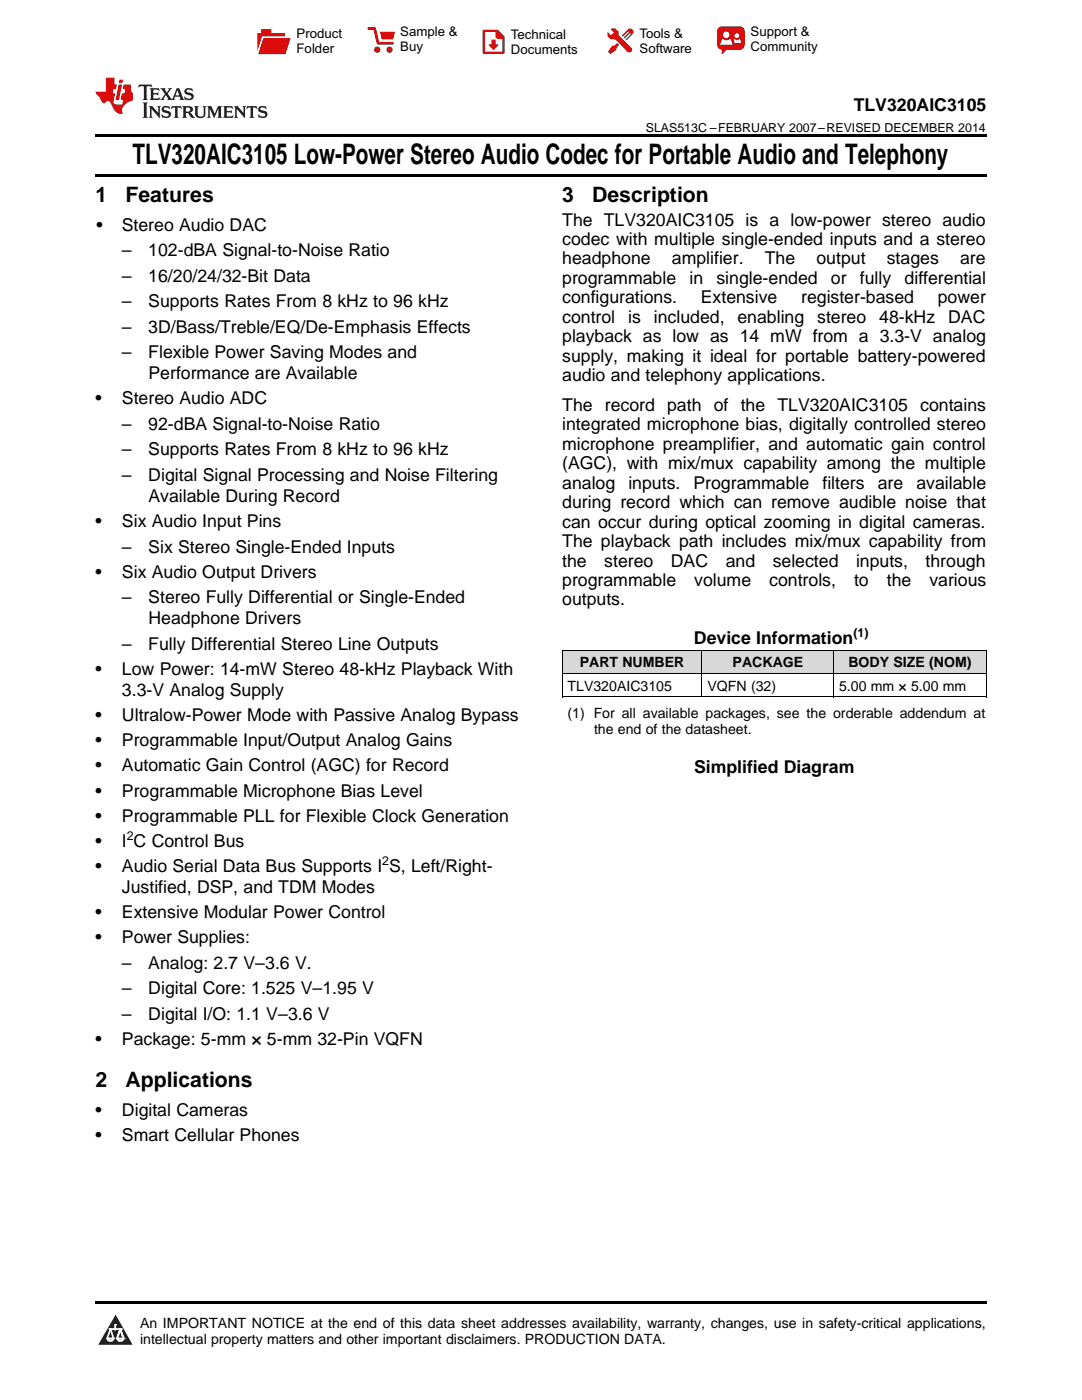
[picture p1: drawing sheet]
<svg xmlns="http://www.w3.org/2000/svg" width="216mm" height="279mm" viewBox="0 0 216 279" stroke-linecap="round" stroke-linejoin="round" font-family="sans-serif">
<defs><g id="words">
<text font-size="5.6" x="26.5" y="32.8">TLV320AIC3105 Low-Power Stereo Audio Codec for Portable Audio and Telephony</text>
<g font-size="4.2">
<text x="19" y="40.4">1</text>
<text x="25" y="40.4">Features</text>
<text x="112.2" y="40.4">3</text>
<text x="118.2" y="40.4">Description</text>
<text x="19" y="216.9">2</text>
<text x="25" y="216.9">Applications</text>
</g>
<g font-size="3.5">
<text x="170.4" y="22.2">TLV320AIC3105</text>
<text x="19.2" y="46.1">•</text>
<text x="24.3" y="46.1">Stereo Audio DAC</text>
<text x="112.2" y="45">The TLV320AIC3105 is a low-power stereo audio</text>
<text x="24.3" y="51.2">–</text>
<text x="29.6" y="51.2">102-dBA Signal-to-Noise Ratio</text>
<text x="112.2" y="48.9">codec with multiple single-ended inputs and a stereo</text>
<text x="112.2" y="52.8">headphone</text>
<text x="134.1" y="52.8">amplifier.</text>
<text x="152.6" y="52.8">The</text>
<text x="162.9" y="52.8">output</text>
<text x="176.9" y="52.8">stages</text>
<text x="191.6" y="52.8">are</text>
<text x="24.3" y="56.2">–</text>
<text x="29.6" y="56.2">16/20/24/32-Bit Data</text>
<text x="112.2" y="56.7">programmable</text>
<text x="137.6" y="56.7">in</text>
<text x="143" y="56.7">single-ended</text>
<text x="165.8" y="56.7">or</text>
<text x="171.6" y="56.7">fully</text>
<text x="180.5" y="56.7">differential</text>
<text x="24.3" y="61.3">–</text>
<text x="29.6" y="61.3">Supports Rates From 8 kHz to 96 kHz</text>
<text x="112.2" y="60.5">configurations.</text>
<text x="112.2" y="64.4">control</text>
<text x="125.3" y="64.4">is</text>
<text x="130.5" y="64.4">included,</text>
<text x="139.8" y="60.5">Extensive</text>
<text x="147.2" y="64.4">enabling</text>
<text x="159.9" y="60.5">register-based</text>
<text x="163.1" y="64.4">stereo</text>
<text x="175.4" y="64.4">48-kHz</text>
<text x="187.1" y="60.5">power</text>
<text x="189.2" y="64.4">DAC</text>
<text x="24.3" y="66.4">–</text>
<text x="24.3" y="71.5">–</text>
<text x="29.6" y="66.4">3D/Bass/Treble/EQ/De-Emphasis Effects</text>
<text x="29.6" y="71.5">Flexible Power Saving Modes and</text>
<text x="112.2" y="68.3">playback as low as 14 mW from a 3.3-V analog</text>
<text x="29.6" y="75.7">Performance are Available</text>
<text x="112.2" y="72.2">supply, making it ideal for portable battery-powered</text>
<text x="112.2" y="76.1">audio and telephony applications.</text>
<text x="19" y="80.7">•</text>
<text x="24.3" y="80.7">Stereo Audio ADC</text>
<text x="112.2" y="82">The record path of the TLV320AIC3105 contains</text>
<text x="24.3" y="85.8">–</text>
<text x="29.6" y="85.8">92-dBA Signal-to-Noise Ratio</text>
<text x="112.2" y="85.9">integrated microphone bias, digitally controlled stereo</text>
<text x="112.2" y="89.8">microphone preamplifier, and automatic gain control</text>
<text x="24.3" y="90.9">–</text>
<text x="24.3" y="96">–</text>
<text x="29.6" y="90.9">Supports Rates From 8 kHz to 96 kHz</text>
<text x="29.6" y="96">Digital Signal Processing and Noise Filtering</text>
<text x="112.2" y="93.7">(AGC), with mix/mux capability among the multiple</text>
<text x="29.6" y="100.2">Available During Record</text>
<text x="112.2" y="97.5">analog</text>
<text x="112.2" y="101.4">during record which can remove audible noise that</text>
<text x="125.4" y="97.5">inputs.</text>
<text x="138.4" y="97.5">Programmable</text>
<text x="164.1" y="97.5">filters</text>
<text x="175.2" y="97.5">are</text>
<text x="182.9" y="97.5">available</text>
<text x="19" y="105.2">•</text>
<text x="24.3" y="105.2">Six Audio Input Pins</text>
<text x="112.2" y="105.3">can occur during optical zooming in digital cameras.</text>
<text x="24.3" y="110.3">–</text>
<text x="29.6" y="110.3">Six Stereo Single-Ended Inputs</text>
<text x="112.2" y="109.2">The playback path includes mix/mux capability from</text>
<text x="112.2" y="113.1">the</text>
<text x="120.6" y="113.1">stereo</text>
<text x="133.9" y="113.1">DAC</text>
<text x="144.8" y="113.1">and</text>
<text x="154.2" y="113.1">selected</text>
<text x="170.8" y="113.1">inputs,</text>
<text x="184.7" y="113.1">through</text>
<text x="19" y="115.3">•</text>
<text x="24.3" y="115.3">Six Audio Output Drivers</text>
<text x="112.2" y="116.9">programmable</text>
<text x="138.5" y="116.9">volume</text>
<text x="153.5" y="116.9">controls,</text>
<text x="170.4" y="116.9">to</text>
<text x="176.9" y="116.9">the</text>
<text x="185.4" y="116.9">various</text>
<text x="24.3" y="120.4">–</text>
<text x="29.6" y="120.4">Stereo Fully Differential or Single-Ended</text>
<text x="29.6" y="124.6">Headphone Drivers</text>
<text x="112.2" y="120.8">outputs.</text>
<text x="24.3" y="129.7">–</text>
<text x="29.6" y="129.7">Fully Differential Stereo Line Outputs</text>
<text x="138.5" y="128.6">Device Information</text>
<text x="19" y="134.7">•</text>
<text x="24.3" y="134.7">Low Power: 14-mW Stereo 48-kHz Playback With</text>
<text x="19" y="143.9">•</text>
<text x="24.3" y="138.9">3.3-V Analog Supply</text>
<text x="24.3" y="143.9">Ultralow-Power Mode with Passive Analog Bypass</text>
<text x="19" y="148.9">•</text>
<text x="24.3" y="148.9">Programmable Input/Output Analog Gains</text>
<text x="19" y="154">•</text>
<text x="24.3" y="154">Automatic Gain Control (AGC) for Record</text>
<text x="138.5" y="154.3">Simplified Diagram</text>
<text x="19" y="159">•</text>
<text x="24.3" y="159">Programmable Microphone Bias Level</text>
<text x="19" y="164">•</text>
<text x="24.3" y="164">Programmable PLL for Flexible Clock Generation</text>
<text x="19" y="169">•</text>
<text x="19" y="174">•</text>
<text x="24.3" y="169">I C Control Bus</text>
<text x="24.3" y="174">Audio Serial Data Bus Supports I S, Left/Right-</text>
<text x="24.3" y="178.2">Justified, DSP, and TDM Modes</text>
<text x="19" y="183.2">•</text>
<text x="24.3" y="183.2">Extensive Modular Power Control</text>
<text x="19" y="188.2">•</text>
<text x="24.3" y="188.2">Power Supplies:</text>
<text x="24.3" y="193.3">–</text>
<text x="29.6" y="193.3">Analog: 2.7 V–3.6 V.</text>
<text x="24.3" y="198.4">–</text>
<text x="24.3" y="203.5">–</text>
<text x="29.6" y="198.4">Digital Core: 1.525 V–1.95 V</text>
<text x="29.6" y="203.5">Digital I/O: 1.1 V–3.6 V</text>
<text x="19" y="208.5">•</text>
<text x="24.3" y="208.5">Package: 5-mm × 5-mm 32-Pin VQFN</text>
<text x="19" y="222.6">•</text>
<text x="19" y="227.6">•</text>
<text x="24.3" y="222.6">Digital Cameras</text>
<text x="24.3" y="227.6">Smart Cellular Phones</text>
</g>
<g font-size="2.8">
<text x="113.2" y="137.9">TLV320AIC3105</text>
<text x="115.7" y="133.2">PART NUMBER</text>
<text x="141.2" y="137.9">VQFN (32)</text>
<text x="146.2" y="133.2">PACKAGE</text>
<text x="167.4" y="137.9">5.00 mm × 5.00 mm</text>
<text x="169.3" y="133.2">BODY SIZE (NOM)</text>
<text x="113.2" y="143.4">(1) For all available packages, see the orderable addendum at</text>
<text x="118.5" y="146.5">the end of the datasheet.</text>
<text x="27.9" y="265">An IMPORTANT NOTICE at the end of this data sheet addresses availability, warranty, changes, use in safety-critical applications,</text>
<text x="27.9" y="268.2">intellectual property matters and other important disclaimers. PRODUCTION DATA.</text>
</g>
<g font-size="2.6">
<text x="59.2" y="7.6">Product</text>
<text x="59.2" y="10.6">Folder</text>
<text x="79.9" y="7.3">Sample &amp;</text>
<text x="79.9" y="10.2">Buy</text>
<text x="101.9" y="7.8">Technical</text>
<text x="101.9" y="10.8">Documents</text>
<text x="127.6" y="7.6">Tools &amp;</text>
<text x="127.6" y="10.6">Software</text>
<text x="149.8" y="7.2">Support &amp;</text>
<text x="149.8" y="10.2">Community</text>
</g>
<g font-size="2.5">
<text x="128.9" y="26.3">SLAS513C –FEBRUARY 2007–REVISED DECEMBER 2014</text>
<text x="170.3" y="127.1">(1)</text>
<text x="25.3" y="167.6">2</text>
<text x="76.3" y="172.6">2</text>
</g>
</g></defs>
<g fill="#d8d8d8">
<path d="M112.2 129.8h27.9v4.7h-27.9z"/>
<path d="M140.1 129.8h26.3v4.7h-26.3z"/>
<path d="M166.4 129.8h30.4v4.7h-30.4z"/>
</g>
<path d="M23.1 262.4l3.4 6h-6.9z" fill="#231f20"/>
<path d="M21.4 267.1h1.2l-.3 .5h-.3a.55 .55 0 0 1-.6-.5z" fill-rule="evenodd" fill="#fff"/>
<path d="M21.4 267.1h1.2l-.3 .5h-.3a.55 .55 0 0 1-.6-.5z" fill="none" stroke="#231f20" stroke-width=".34"/>
<path d="M21.4 267.1l1.2 .1-.3 .4h-.5z" fill="none" stroke="#fff" stroke-width=".34"/>
<path d="M23 265.3h.1" fill="none" stroke="#fff" stroke-width=".34"/>
<path d="M23 264.4v.9z" fill="#fff"/>
<path d="M23 264.4v.9z" fill="none" stroke="#fff" stroke-width=".34"/>
<circle cx="23" cy="264.4" r=".17" fill="#fff"/>
<path d="M21.9 265.2h.1" fill="none" stroke="#fff" stroke-width=".34"/>
<path d="M21.9 265.2h2.3z" fill="#fff"/>
<path d="M21.9 265.2h2.3z" fill="none" stroke="#fff" stroke-width=".34"/>
<circle cx="24.2" cy="265.2" r=".17" fill="#fff"/>
<path d="M23.3 267.1h.1" fill="none" stroke="#fff" stroke-width=".34"/>
<path d="M24 265.2l-.7 1.9z" fill="#fff"/>
<path d="M24 265.2l-.7 1.9z" fill="none" stroke="#fff" stroke-width=".34"/>
<path d="M24 265.2l.7 1.9z" fill="#fff"/>
<path d="M24 265.2l.7 1.9z" fill="none" stroke="#fff" stroke-width=".34"/>
<path d="M24.6 267.1h.1" fill="none" stroke="#fff" stroke-width=".34"/>
<circle cx="21.4" cy="267.1" r=".17" fill="#fff"/>
<path d="M22.1 265.2l-.7 1.9z" fill="#fff"/>
<path d="M22.1 265.2l-.7 1.9z" fill="none" stroke="#fff" stroke-width=".34"/>
<path d="M22.1 265.2l.5 1.9z" fill="#fff"/>
<path d="M22.1 265.2l.5 1.9z" fill="none" stroke="#fff" stroke-width=".34"/>
<circle cx="22.6" cy="267.1" r=".17" fill="#fff"/>
<path d="M23.4 267.1h1.3a.65 .65 0 0 1-.7 .5 .65 .65 0 0 1-.6-.5z" fill-rule="evenodd" fill="#fff"/>
<path d="M23.4 267.1h1.3a.65 .65 0 0 1-.7 .5 .65 .65 0 0 1-.6-.5z" fill="none" stroke="#231f20" stroke-width=".34"/>
<path d="M23.4 267.1h1.3l-.4 .5h-.6z" fill="none" stroke="#fff" stroke-width=".34"/>
<path d="M23.3 267.1h.1" fill="none" stroke="#fff" stroke-width=".34"/>
<circle cx="24.7" cy="267.1" r=".17" fill="#fff"/>
<path d="M19 34.8h177.8v.5h-177.8zM19 26.8h177.8v.6h-177.8zM112.2 139.1h.1zM166.3 139.1h.1zM196.7 139.1h.1zM19 259.7h177.8v.5h-177.8z" fill="#000"/>
<path d="M112.2 139.1h84.6M112.2 134.4h84.6M112.2 129.8h84.6M112.2 129.8v9.3M140.1 129.8v9.3M166.3 129.8v9.3M196.8 129.8v9.3" fill="none" stroke="#000" stroke-width=".2"/>
<path d="M27.7 16.9l-.1 .6 .6-.3h.5v.2v2.2l-.2 .4h1l-.2-.4v-2.2v-.2h.5l.6 .3-.2-.6zM29.9 17.6l.2 .4v1.6l-.2 .4h1.9l.1-.6a1.09 1.09 0 0 1-1.3 .1v-.6h.6l.4 .2v-.7l-.2 .2h-.8v-.6l.2-.1a1.01 1.01 0 0 1 1 .3l-.1-.6zM32 17.6l.9 1.2-1 1.2h.9l-.2-.3 .5-.7 .5 .7-.3 .3h1.7l-.2-.3 .1-.4h1l.1 .4-.2 .3h1l-.3-.4-.7-2h-.5l-1 2.2-.8-1.1 .9-1.1h-.9l.2 .2-.4 .7-.4-.7 .2-.2zM35.4 18l.4 1h-.8zM37 17.7a.66 .66 0 0 0-.2 .8 .66 .66 0 0 0 .6 .4l.7 .2 .1 .2a.8 .8 0 0 1-.7 .4 .8 .8 0 0 1-.7-.5l.1 .8 .2-.2a.94 .94 0 0 0 1.1 .1 .94 .94 0 0 0 .4-.9 1.48 1.48 0 0 0-1.3-.6v-.4a1.1 1.1 0 0 1 1.2 .2l-.2-.6-.2 .1-.5-.1zM28.5 20.4l.2 .4v2.3l-.2 .4h1l-.2-.4v-2.3l.2-.4zM29.7 21.2l.2 .4v1.5l-.2 .4h.8l-.3-.4 .1-1.3 1.6 1.8v-2l.2-.4h-.7l.2 .2v1.1l-1.2-1.3zM32.5 21.3a.66 .66 0 0 0-.2 .8 .66 .66 0 0 0 .6 .4l.6 .2 .2 .2a.8 .8 0 0 1-.8 .4 .8 .8 0 0 1-.7-.5l.2 .7 .2-.1a.94 .94 0 0 0 1 .1 .94 .94 0 0 0 .5-1 1.47 1.47 0 0 0-1.3-.6l-.1-.3a1.1 1.1 0 0 1 1.3 .2l-.2-.6-.2 .1-.5-.2zM34.3 21.2l-.2 .6a.64 .64 0 0 1 .8-.3v1.6l-.2 .4h1l-.3-.4 .1-1.6a.66 .66 0 0 1 .8 .3l-.2-.6zM36.3 21.2l.3 .4v1.5l-.3 .4h1l-.2-.2v-.7h.5l.1 .1a.8 .8 0 0 0 1.2 .7l-1-1a.62 .62 0 0 0 .6-.5 .62 .62 0 0 0-.6-.7zM37.1 21.5h.1a.48 .48 0 0 1 .6 0 .48 .48 0 0 1 .1 .6l-.2 .1-.6 .1zM38.7 21.2l.2 .2a2.29 2.29 0 0 0 .4 2 1.05 1.05 0 0 0 1.7-.7v-1.3l.2-.2h-.8l.2 .4v1.1a.61 .61 0 0 1-.6 .6 .61 .61 0 0 1-.6-.6v-1.1l.3-.4zM41.3 21.2l.3 .4v1.5l-.3 .4h.8l-.2-.4v-1.4l.8 1.9 .9-1.9v1.4l-.2 .4h.9l-.2-.4v-1.5l.2-.4h-.8l-.7 1.5-.6-1.5zM44.5 21.2l.2 .4v1.5l-.2 .4h1.9l.2-.6a1.1 1.1 0 0 1-1.4 .2v-.7h.6l.4 .2v-.6l-.2 .1-.8 .1v-.6l.2-.1a1.02 1.02 0 0 1 1.1 .2l-.2-.5zM46.7 21.2l.2 .4v1.5l-.2 .4h.8l-.3-.4 .1-1.3 1.6 1.8v-2l.2-.4h-.7l.2 .2v1.1l-1.2-1.3zM49.3 21.2l-.1 .6a.64 .64 0 0 1 .8-.3v1.6l-.3 .4h1l-.2-.4v-1.6a.66 .66 0 0 1 .8 .3l-.1-.6zM51.7 21.3a.66 .66 0 0 0-.2 .7 .66 .66 0 0 0 .7 .5l.6 .2 .1 .2a.8 .8 0 0 1-.7 .4 .8 .8 0 0 1-.7-.5l.1 .7 .2-.1a.94 .94 0 0 0 1.1 .1 .94 .94 0 0 0 .4-1 1.48 1.48 0 0 0-1.2-.6l-.1-.3a1.1 1.1 0 0 1 1.2 .2l-.2-.6-.1 .1-.6-.2z" fill="#231f20"/>
<path d="M21.1 15.5v2.8h-2v.4l.9 .9a.96 .96 0 0 0 1 1 .59 .59 0 0 1 .5-.4 .59 .59 0 0 1 .5 .3l.4 .8a1.61 1.61 0 0 0 2.1 1.3 1.63 1.63 0 0 1 1.1-2.2l.9-.3v-1.5a1.6 1.6 0 0 1-.4-1.7h-1.4l-.2 .9h.5l-.2 .8h-.5l-.2 1v.3h.5l-.2 .9h-.7a.74 .74 0 0 1-1-.6l.3-1.6h-.5l.2-.8h.5l.1-.9h-.4v-1.4zM23.7 16.9l-.7 3h.8l.6-3zM23.8 15.9l-.1 .7h.7l.2-.7z" fill="#ee1d23"/>
<g fill="#d60000">
<path d="M52.1 5.8h2v.8h2.8v4.2h-5.5v-4.2h.7z" fill-rule="evenodd"/>
<path d="M52.4 7.5h5.6l-1 3.3h-5.6z" fill-rule="evenodd"/>
</g>
<path d="M52.4 7.4h5.7l-.1 .1h-5.5l-1.1 3.3z" fill-rule="evenodd" fill="#fff"/>
<path d="M52.4 7.4h5.7l-.1 .1h-5.5l-1.1 3.3z" fill="none" stroke="#fff" stroke-width=".2"/>
<path d="M73.6 5.7h1.1l.7 2.9h2.9" fill="none" stroke="#d60000" stroke-width=".55"/>
<g fill="#d60000">
<path d="M75.8 6.3h3l-.4 1.6h-2.2z" fill-rule="evenodd"/>
<circle cx="75.3" cy="9.9" r=".62"/>
<circle cx="77.7" cy="9.9" r=".62"/>
</g>
<path d="M96.5 6.2h2.7l1.3 1.2v3.1h-4z" fill="none" stroke="#d60000" stroke-width=".44"/>
<g fill="#d60000">
<path d="M98.1 7.9h.8v1h.5l-.9 1.1-1-1v-.1h.6z" fill-rule="evenodd"/>
<path d="M98.9 6.2h.3l1.3 1.2v.4h-1.3l-.3-.4z" fill-rule="evenodd"/>
<path d="M121.9 5.7h.8l.7 .6 .1 .7 2.5 2.5-.8 .8-2.3-2.3-1.1-.2-.6-.6v-.8l.7 .6 .5-.4v-.2l-.5-.5z" fill-rule="evenodd"/>
<path d="M122.2 9.1h.4l.5-.5 .4 .4-.5 .5v.4l-1.2 .9-.5-.5z" fill-rule="evenodd"/>
<path d="M125.3 5.9a.67 .67 0 0 1 .9 0 .67 .67 0 0 1 0 .9z" fill-rule="evenodd"/>
<path d="M125.3 5.9l.9 .9-1.2 1.2h-.2v-.2l1-.9v-.2h-.2l-.9 1h-.2v-.2l.9-1 .1-.2h-.3l-.9 1h-.2v-.2z" fill-rule="evenodd"/>
<circle cx="125.6" cy="9.9" r=".54"/>
</g>
<path d="M123.3 6.3v.7" fill="none" stroke="#d60000" stroke-width=".2"/>
<g fill="#d60000">
<path d="M143.4 5.5l.6-.2h3.6a.95 .95 0 0 1 1 .9v2.8a.95 .95 0 0 1-1 .9h-3.6a.95 .95 0 0 1-.9-.9v-2.8z" fill-rule="evenodd"/>
<path d="M144 9.9h.9l-.7 .9h-.2z" fill-rule="evenodd"/>
</g>
<g fill="#fff">
<path d="M146.6 8.6h1.3z"/>
<path d="M144.1 7.8h.3l.1 .2h.8l.2-.2h.3l.4 1.1h-2.5z" fill-rule="evenodd"/>
<path d="M146.4 7.8h.3l.1 .2h.5l.2-.2h.2l.2 .8h-1.3z" fill-rule="evenodd"/>
<circle cx="144.9" cy="6.9" r=".65"/>
<circle cx="147" cy="7.1" r=".48"/>
</g>
<use href="#words"/>
</svg>
